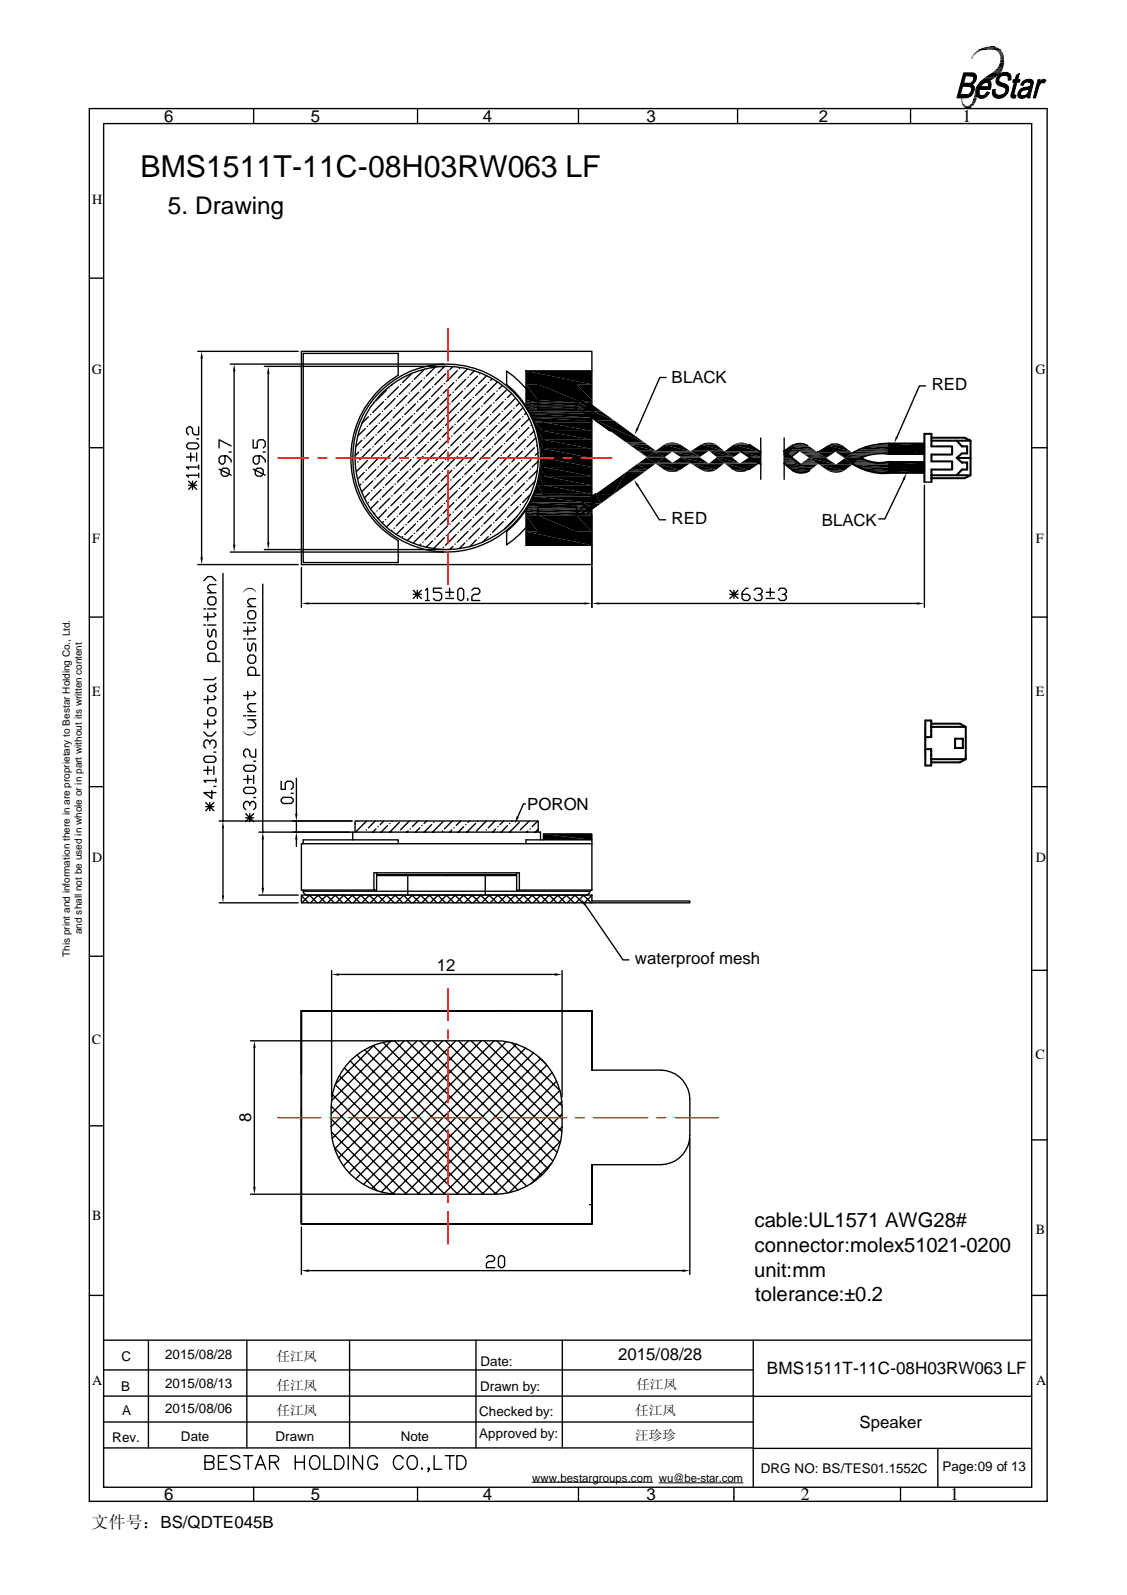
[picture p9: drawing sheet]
<svg xmlns="http://www.w3.org/2000/svg" width="210mm" height="297mm" viewBox="0 0 210 297" stroke-linecap="round" stroke-linejoin="round" font-family="sans-serif">
<defs><g id="words">
<text font-size="5.6" x="26.2" y="33">BMS1511T-11C-08H03RW063 LF</text>
<text font-size="4.5" x="31.2" y="39.8">5. Drawing</text>
<g font-size="3.8">
<text x="140.5" y="228.5">cable:UL1571 AWG28#</text>
<text x="140.5" y="233.1">connector:molex51021-0200</text>
<text x="140.5" y="237.9">unit:mm</text>
<text x="140.6" y="242.3">tolerance:±0.2</text>
</g>
<g font-size="3.3">
<text x="179.3" y="22.8">1</text>
<text x="149.1" y="279.4">2</text>
<text x="177" y="279.4">1</text>
</g>
<g font-size="3.2">
<text x="47.6" y="110.7" transform="rotate(-90 47.6 110.7)">）</text>
<text x="47.6" y="138.8" transform="rotate(-90 47.6 138.8)">（</text>
<text x="142.8" y="255.9">BMS1511T-11C-08H03RW063 LF</text>
<text x="17.1" y="284.5">文件号：BS/QDTE045B</text>
</g>
<g font-size="3.1">
<text x="30.6" y="22.7">6</text>
<text x="57.9" y="22.7">5</text>
<text x="89.9" y="22.7">4</text>
<text x="120.4" y="22.7">3</text>
<text x="152.5" y="22.8">2</text>
<text x="125.1" y="71.4">BLACK</text>
<text x="173.5" y="72.6">RED</text>
<text x="125.1" y="97.6">RED</text>
<text x="153" y="97.9">BLACK</text>
<text x="98.2" y="150.9">PORON</text>
<text x="118.2" y="179.4">waterproof mesh</text>
<text x="81.4" y="180.9">12</text>
<text x="46.8" y="209" transform="rotate(-90 46.8 209)">8</text>
<text x="115.1" y="253.3">2015/08/28</text>
<text x="160.1" y="265.9">Speaker</text>
<text x="30.6" y="279.4">6</text>
<text x="57.9" y="279.4">5</text>
<text x="89.9" y="279.4">4</text>
<text x="120.4" y="279.4">3</text>
</g>
<g font-size="2.6">
<text x="17.1" y="37.9">H</text>
<text x="17.1" y="69.7">G</text>
<text x="192.9" y="69.7">G</text>
<text x="17.1" y="101.1">F</text>
<text x="192.9" y="101.1">F</text>
<text x="17.1" y="129.7">E</text>
<text x="192.9" y="129.7">E</text>
<text x="17.1" y="160.5">D</text>
<text x="192.9" y="160.5">D</text>
<text x="17.1" y="194.5">C</text>
<text x="192.9" y="197.1">C</text>
<text x="17.1" y="227.2">B</text>
<text x="192.9" y="229.9">B</text>
<text x="17.1" y="257.9">A</text>
<text x="193" y="257.9">A</text>
</g>
<g font-size="2.5">
<text x="22.6" y="253.5">C</text>
<text x="30.7" y="253">2015/08/28</text>
<text x="51.5" y="253.4">任江凤</text>
<text x="89.5" y="254.3">Date:</text>
<text x="22.6" y="259">B</text>
<text x="22.7" y="263.6">A</text>
<text x="30.7" y="258.6">2015/08/13</text>
<text x="30.7" y="263.1">2015/08/06</text>
<text x="51.5" y="263.5">任江凤</text>
<text x="51.5" y="258.9">任江凤</text>
<text x="89.2" y="263.7">Checked by:</text>
<text x="89.4" y="259">Drawn by:</text>
<text x="118.3" y="263.4">任江凤</text>
<text x="118.5" y="258.7">任江凤</text>
<text x="20.9" y="268.5">Rev.</text>
<text x="33.7" y="268.4">Date</text>
<text x="51.3" y="268.4">Drawn</text>
<text x="74.6" y="268.3">Note</text>
<text x="89.2" y="267.8">Approved by:</text>
<text x="118.3" y="268.3">汪珍珍</text>
<text x="141.7" y="274.3">DRG NO: BS/TES01.1552C</text>
<text x="175.5" y="273.9">Page:09 of 13</text>
</g>
<text font-size="2.1" x="99.1" y="275.9">www.bestargroups.com wu@be-star.com</text>
<g font-size="1.9">
<text x="15.2" y="174" transform="rotate(-90 15.2 174)">and shall not be used in whole or in part without its written content</text>
<text x="13" y="178.2" transform="rotate(-90 13 178.2)">This print and information there in are proprietary to Bestar Holding Co., Ltd.</text>
</g>
</g></defs>
<g fill="none" stroke="#000" stroke-width=".25">
<path d="M16.6 20.2h178.4v259.4h-178.4zM19.3 23h172.9v254h-172.9zM47.2 20.2v.7M47.2 21.1v.1M47.2 21.3v.7M47.2 22.1v.1M47.2 22.3v.7M77.8 20.2v.7M77.8 21.1v.1M77.8 21.3v.7M77.8 22.1v.1M77.8 22.3v.7"/>
<path d="M107.7 20.2v.7M107.7 21.1v.1M107.7 21.3v.7M107.7 22.1v.1M107.7 22.3v.7M137.4 20.2v.7M137.4 21.1v.1M137.4 21.3v.7M137.4 22.1v.1M137.4 22.3v.7M169.6 20.2v.7M169.6 21.1v.1"/>
<path d="M169.6 21.3v.7M169.6 22.1v.1M169.6 22.3v.7M16.6 51.8h2.7M36.8 65.4h18.7M37 79.5v1.5h-.8l-.3-.4v-.8l-.4-.3h-.4l-.3 .3v.8l.3 .4M37.5 66.8v37M42.9 67.8h39.7M43.6 69.2v32.3M49.2 68.2h33.7M50 69.6v31.4M56.5 65.8h17.7v4.1a17.9 17.9 0 0 0 0 30.8v4.1h-17.7z"/>
<path d="M68 79.8l-1.4 1.4M68.4 79.4h.1M68.6 77.6l-1.2 1.2M69 77.2h.1M69.6 75h.1M70.2 79.2l-2 2M70.6 78.8h.1M70.8 77l-2 2M71.2 76.6h.1M71.4 74.8l-2 2M71.8 74.4h.1M72 72.6l-2 2"/>
<path d="M72.4 72.2h.1M72.4 78.6l-2 2M72.8 78.2h.1M73 76.4l-2 2M73.1 71.6l-.3 .2M73.4 76h.1M73.6 74.2l-2 2M74 73.8h.1M74.2 72l-2 2M74.4 79.8h.1M74.6 71.7h.1M74.6 78l-2 2"/>
<path d="M75 77.6h.1M75.2 75.8l-2 2M75.6 75.4h.1M75.8 73.6l-2 2M76.2 73.2h.1M76.2 79.6l-2 2M76.4 71.4l-2 2M76.6 79.2h.1M76.7 69.5l-1.7 1.7M76.8 71h.1M76.8 77.4l-2 2M77.2 77h.1"/>
<path d="M77.4 75.2l-2 2M77.8 74.8h.1M78 73.1l-2 1.9M78.4 72.6h.1M78.4 79l-2 2M78.6 70.9l-2 1.9M78.8 78.6h.1M79 70.4h.1M79 76.8l-2 2M79.1 68.7l-1.9 1.9M79.4 76.4h.1M79.6 74.6l-2 2"/>
<path d="M80 74.2h.1M80.2 72.4l-2 2M80.6 72h.1M80.6 78.4l-2 2M80.8 70.3l-2 1.9M81 78h.1M81 68.4l-1.6 1.6M81.2 69.8h.1M81.2 76.2l-2 2M81.6 75.8h.1M81.7 74l-1.9 2M82.2 73.6h.1"/>
<path d="M82.2 80l-2 2M82.4 71.8l-2 2M82.5 79.6h.1M82.8 68.3l-1.2 1.2M82.8 71.4h.1M82.8 77.8l-2 2M83 69.6l-2 2.1M83.1 77.4h.1M83.4 69.2h.1M83.4 75.6l-2 2M83.8 75.2h.1M83.9 73.4l-1.9 2"/>
<path d="M84.3 68.3l-.5 .6M84.4 73.1h.1M84.4 79.4l-2 2M84.5 71.2l-2 2M84.8 79h.1M85 70.9h.1M85 77.2l-2 2M85.2 69l-2.1 2M85.3 76.8h.1M85.6 68.7h.1M85.6 75l-2 2M85.9 74.6h.1"/>
<path d="M86.1 72.8l-1.9 2M86.6 72.4h.1M86.6 78.8l-2.1 2M86.7 70.6l-1.9 2M87 78.4h.1M87.1 68.7l-1.8 1.7M87.2 70.3h.1M87.2 76.6l-2 2M87.5 76.2h.1M87.8 74.4l-2 2M88.1 74h.1M88.3 69l-.8 .8"/>
<path d="M88.3 72.2l-1.9 2M88.6 80h.1M88.7 71.8h.1M88.7 78.2l-2 2M88.9 70l-1.9 2M89.2 77.8h.1M89.3 69.6h.1M89.3 76l-2 2M89.7 75.6h.1M90 73.8l-2.1 2M90.3 73.4h.1M90.3 79.8l-2 2"/>
<path d="M90.6 71.7l-2 1.9M90.6 70l-1.4 1.4M90.7 79.4h.1M90.9 71.2h.1M90.9 77.6l-2 2M91.4 77.2h.1M91.5 75.4l-2 2M91.7 70.5l-.3 .4M91.9 75h.1M92.1 73.2l-2 2M92.5 72.8h.1M92.5 79.2l-1.9 2"/>
<path d="M92.7 71.1l-2 2M92.9 78.8h.1M93.1 77l-2 2M93.5 76.6h.1M93.6 71.8l-.7 .6M93.7 74.8l-2 2M94.1 74.4h.1M94.3 72.6l-2 2M94.7 78.6l-2 2M95.1 78.2h.1M95.3 73.3l-.8 .7M95.3 76.4l-2 2"/>
<path d="M95.7 76h.1M95.9 74.2l-2 2M96.7 79.8h.1M96.8 75l-.7 .6M96.9 78l-2 2M97.3 77.6h.1M97.4 75.9l-1.9 1.9M98 72.3l-2.3-2.2-1.3-1v2.5l1.3 1.2 2.3 2.8M98 75.6a17.5 17.5 0 0 1 0 19.4M98 76.9l-.3 .3M98.5 79.6l-2 2M98.6 78l-1.5 1.4"/>
<path d="M98.9 79.2h.1M100.2 71.6h7.2v4.7h-7.2zM109.3 75.6l-1.3-1.1-.4 .5 1.3 1.1M110.2 69.1v-3.7h-54.1v39.7h54.1M110.2 78.4h-9v13.7h9M110.2 69.1h-12.2v6.5M110.2 69.1v44M111 78.3l2.6 1.9-5-3.6 1.2-1.6 1.3 3.4M124.1 70.3h-1.2l-4.2 9.4M172.4 71.9h-1.2l-4.1 9.4M16.6 83.4h2.7M34.8 82.9l.3-.4h1.5l.4 .4v.3l-.4 .4h-1.5l-.3-.4z"/>
<path d="M34.8 85.1h1.4M35.1 90.4h1.5M35.1 89.6l1.5 1.5M35.5 84.4v1.5M35.9 89.6v1.5M36.6 89.6l-1.5 1.5M36.6 84.4v1.5M36.6 81.7h.4M37 88.5h-2.2l.3 .4M37 87h-2.2l.3 .4M37 86.6v.8M37 88.1v.8"/>
<path d="M40.8 87.4l2.3 1.1M41.2 87.5l.4-.3h.7l.4 .3v.8l-.4 .4h-.7l-.4-.4zM41.9 84.9v1.1l-.3 .4h-.4l-.4-.4v-.7l.4-.4h1.1l.8 .8v.3M42.7 84.2h.4M43.1 83l-2.3-1.1v1.5M47.2 81.9v1.5h.7v-1.1l.4-.4h.7l.4 .4v.7l-.4 .4M47.2 87.4l2.2 1.1M47.5 87.5l.4-.3h.7l.4 .3v.8l-.4 .4h-.7l-.4-.4zM48.3 84.9v1.1l-.4 .4h-.4l-.3-.4v-.7l.3-.4h1.1l.8 .8v.3M49 84.2h.4M66.2 86.4h.1M66.6 86h.1"/>
<path d="M66.8 84.2l-.7 .7M67.2 83.8h.1M67.2 90.2l-.3 .3M67.4 82l-1.1 1.2M67.6 89.8h.1M67.8 81.6h.1M67.8 88l-1.2 1.2M68.2 87.6h.1M68.4 85.8l-2 2M68.6 93.6h.1M68.8 85.4h.1M68.8 91.8l-.9 .9"/>
<path d="M69 83.6l-2 2M69.2 91.4h.1M69.4 83.2h.1M69.4 89.6l-2 2M69.6 81.4l-2 2M69.8 89.2h.1M69.8 95.6l-.1 .1M70 81h.1M70 87.4l-2 2M70.2 95.2h.1M70.4 87h.1M70.4 93.4l-1.4 1.4"/>
<path d="M70.6 85.2l-2 2M70.8 92.9h.1M71 84.8h.1M71 91.2l-2 2M71.2 83l-2 2M71.4 90.8h.1M71.4 97.1l-.2 .3M71.6 82.6h.1M71.6 89l-2 2M71.8 80.8l-2 2M71.8 96.8h.1M72 88.6h.1"/>
<path d="M72 94.9l-1.6 1.7M72.2 80.4h.1M72.2 86.8l-2 2M72.4 94.6h.1M72.6 86.4h.1M72.6 92.8l-2 2M72.8 84.6l-2 2M73 92.4h.1M73 98.7l-.1 .2M73.2 84.2h.1M73.2 90.6l-2 2M73.4 82.4l-2 2"/>
<path d="M73.4 98.4h.1M73.6 90.2h.1M73.6 96.5l-1.6 1.7M73.8 82h.1M73.8 88.4l-2 2M74 80.2l-2 2M74 96.2h.1M74.2 88h.1M74.2 94.3l-2 2M74.4 86.2l-2 2M74.6 94h.1M74.8 85.8h.1"/>
<path d="M74.8 92.2l-2 2M75 84l-2 2M75 99.9h.1M75.2 91.8h.1M75.2 98.2l-1.4 1.4M75.4 83.6h.1M75.4 90l-2 2M75.6 81.8l-2 2M75.6 97.7h.1M75.8 89.6h.1M75.8 96l-2 1.9M76 81.4h.1"/>
<path d="M76 87.8l-2 2M76.2 95.6h.1M76.4 87.4h.1M76.4 93.8l-2 1.9M76.6 85.6l-2 2M76.8 93.4h.1M76.8 99.7l-1 1M77 85.2h.1M77 91.6l-2 2M77.2 83.4l-2 2M77.2 99.3h.1M77.4 91.2h.1"/>
<path d="M77.4 97.6l-2 2M77.6 83h.1M77.6 89.4l-2 2M77.8 81.2l-2 2M77.8 97.1h.1M78 89h.1M78 95.4l-2 2M78.2 80.8h.1M78.2 87.2l-2 2M78.4 94.9h.1M78.6 86.8h.1M78.6 93.2l-2 2"/>
<path d="M78.8 85l-2 2M79 92.8h.1M79 99.1l-2 2M79.2 84.6h.1M79.2 91l-2 1.9M79.4 82.8l-2 2M79.4 98.7h.1M79.6 90.6h.1M79.6 97l-2 2M79.8 82.4h.1M79.8 88.8l-2 2M80 80.6l-2 2"/>
<path d="M80 96.5h.1M80.2 88.4h.1M80.2 94.8l-2 2M80.4 80.2h.1M80.4 86.6l-2 2M80.6 94.3h.1M80.8 86.2h.1M80.8 92.6l-2 2M81 84.4l-2 2M81.2 92.2h.1M81.2 98.5l-2 2M81.4 84h.1"/>
<path d="M81.4 90.4l-2 2M81.6 82.2l-2 2M81.6 98.2h.1M81.7 90h.1M81.7 96.3l-1.9 2.1M82 81.8h.1M82 88.2l-2 2M82.2 96h.1M82.4 87.8h.1M82.4 94.2l-2 2M82.5 86l-1.9 2M82.8 93.8h.1"/>
<path d="M83 85.6h.1M83 92l-2 2M83.1 83.8l-1.9 2M83.1 99.7h.1M83.4 91.6h.1M83.4 97.9l-2 2M83.6 83.4h.1M83.6 89.8l-2 2M83.8 81.6l-2.1 2M83.8 97.6h.1M83.9 89.4h.1M83.9 95.7l-1.9 2"/>
<path d="M84.2 81.2h.1M84.2 87.6l-2 2M84.4 95.4h.1M84.5 87.2h.1M84.5 93.6l-2 2M84.8 85.4l-2 2M85 93.2h.1M85 99.6l-2 1.9M85.2 85h.1M85.2 91.4l-2.1 2M85.3 83.2l-1.9 2M85.3 99.1h.1"/>
<path d="M85.6 91h.1M85.6 97.4l-2 1.9M85.8 82.8h.1M85.8 89.2l-2 2M85.9 81l-2 2M85.9 97h.1M86.1 88.8h.1M86.1 95.2l-1.9 1.9M86.4 80.6h.1M86.4 87l-2 2M86.6 94.8h.1M86.7 86.6h.1"/>
<path d="M86.7 92.9l-1.9 2M87 84.8l-2 2M87.2 92.6h.1M87.2 99l-2 2M87.3 84.4h.1M87.3 90.8l-2 2M87.5 82.6l-1.9 2M87.5 98.5h.1M87.8 90.4h.1M87.8 96.8l-2 1.9M87.9 82.2h.1M87.9 88.6l-2 2"/>
<path d="M88.1 80.4l-2 2M88.1 96.3h.1M88.3 88.2h.1M88.3 94.6l-1.9 1.9M88.6 86.4l-2 2M88.7 94.2h.1M88.9 86h.1M88.9 92.4l-1.9 1.9M89.2 84.2l-2 2M89.3 92h.1M89.3 98.4l-2 2M89.5 83.8h.1"/>
<path d="M89.5 90.2l-2 2M89.7 82l-1.9 2M89.7 97.9h.1M90 89.8h.1M90 96.2l-2.1 2M90.1 81.6h.1M90.1 88l-2 2M90.3 95.7h.1M90.6 87.6h.1M90.6 94l-2 2M90.7 85.8l-2 2M90.9 93.6h.1"/>
<path d="M90.9 99.9l-1 1.1M91.1 85.4h.1M91.1 91.8l-1.9 2M91.4 83.6l-2.1 2M91.4 99.6h.1M91.5 91.4h.1M91.5 97.7l-2 2M91.7 83.2h.1M91.7 89.6l-2 2M91.9 81.4l-1.9 2M91.9 97.4h.1M92.1 89.2h.1"/>
<path d="M92.1 95.6l-2 2M92.3 81h.1M92.3 87.4l-2 2M92.5 95.2h.1M92.7 87h.1M92.7 93.4l-2 2M92.9 85.2l-2 2M93.1 92.9h.1M93.3 84.8h.1M93.3 91.2l-1.9 2M93.5 83l-2 2M93.7 90.8h.1"/>
<path d="M93.7 97.1l-2 2M93.9 82.6h.1M93.9 89l-2 2M94.1 96.8h.1M94.1 80.8l-2 2M94.3 88.6h.1M94.3 94.9l-2 2.1M94.5 80.4h.1M94.5 86.8l-2 2M94.7 94.6h.1M94.9 86.4h.1M94.9 92.8l-2 2"/>
<path d="M95.1 84.6l-2 2M95.3 92.4h.1M95.5 84.2h.1M95.5 90.6l-2 2M95.7 82.4l-2 2M95.9 90.2h.1M95.9 96.5l-1.9 2M96.1 82h.1M96.1 88.4l-2 2M96.3 96.2h.1M96.3 80.2l-2 2M96.5 88h.1"/>
<path d="M96.5 94.3l-2 2M96.7 86.2l-2 2M96.9 94h.1M97.1 85.8h.1M97.1 92.2l-2 2M97.3 84l-2 2M97.5 91.8h.1M97.7 83.6h.1M97.7 90l-2 2M97.9 81.8l-2 2M98 95l-2.3 2.8-1.3 1.2v2.5l2.5-2.1 1.1-1.2M98 95v6.5h12.2"/>
<path d="M98 94.8h9.4M98.1 89.6h.1M98.3 81.4h.1M98.3 87.8l-2 2M98.7 87.4h.1M98.8 92l-1.5 1.6M98.9 85.6l-2 2M99.3 85.2h.1M99.5 80.2l-.8 .8M99.5 83.4l-2 2M99.7 89.6l-1.8 1.8M99.8 81.5l-1.7 1.7"/>
<path d="M99.9 83h.1M100.1 87.6l-1.6 1.6M100.2 94.3h7.2v4.7h-7.2zM100.2 84.3l-.5 .5M100.2 85.9l-1.1 1.1M108.9 94.2l-1.5 1.2 .5 .6 1.4-1.1M110.9 92l-2.4 1.6 1.1 1.8 1-1.1 .3-2.3-1.3 3.4M118.8 90.5l4 6.3h1.2M123.7 87.6h3M136.4 87.6h3M141.4 86.2l-2 1.3M141.7 81.6v7.7"/>
<path d="M146 81.6v7.7M146 84.2h2.7M146 85.9h2.5M146.1 86.3a2.35 2.35 0 0 0 2.3 0M147.6 83a2.75 2.75 0 0 1 2.8 0M147.7 87.8h3M148.8 84l-1.4 1.1M149 84.2h3.4M149.6 85.9h2.2M149.8 84.8h3.5M154.2 87.8h3M157.9 84.8h4.5"/>
<path d="M158.7 84.2h6.9M159.4 85.9h2.8M161.6 87.8h4M165.6 82.5v2.1zM165.6 82.5a13.9 13.9 0 0 0-6.9 1.9M165.6 86h6.6M165.6 87.6h6.6M165.6 86.5h6.6M165.6 84.1h6.6M165.6 83h6.6M168.3 89.3l-3.5 7.3h-1.1M172.2 84.6h-6.6v-2.1h6.6v2.1h-6.6a9.4 9.4 0 0 0-5.2 .7"/>
<path d="M172.2 86v2.1h-6.6M172.2 86h-6.6v2.1h6.6M172.2 89.8h1.3M172.2 90.4v22.7M192.2 83.4h2.8M16.6 114.9h2.7M36.8 105.1h18.7M38 108.1l.7-.7h.8l.7 .7M38 116.4h.3M38 113.4h.3M38.7 119.8l.4-.4h.7l.4 .4v.8l-.4 .3h-.7l-.4-.3zM38.7 111.5l.4-.3h.7l.4 .3v.8l-.4 .3h-.7l-.4-.3z"/>
<path d="M38.7 117.2v1.1l.4 .3 .4-.3v-.8l.3-.3 .4 .3v1.1M38.7 114.2v1.4M38.7 116.4h1.5M38.7 113.4h1.5M38.7 110.4h1.5M39.8 114.2l.4 .3-.4 .4h-1.8M40.2 108.9h-1.1l-.4 .3v.4l.8 .8M41.5 106.8v46.1M42.9 102.8h39.7M45.4 119h.4M45.4 116h.4M46.1 114.1l.4-.4h.7l.4 .4v.8l-.4 .4h-.7l-.4-.4z"/>
<path d="M46.1 119.7v1.2l.4 .4 .4-.4v-.8l.3-.4 .4 .4v1.2M46.1 116.7v1.6M46.1 119h1.5M46.1 116h1.5M46.1 113h1.5M47.2 116.7l.4 .4-.4 .4h-1.8M47.6 111.5h-1.1l-.4 .4v.4l.8 .7M48.9 108.8v46.2M49.2 102.3h33.7M56.1 105.7v7.4M57.5 112.4h51.4M77 110.7h1.5"/>
<path d="M77 109.9l1.5 1.5M77.7 109.9v1.5M78.4 101.3l-.3 .3M78.5 109.9l-1.5 1.5M78.8 101h.1M79.2 109.9l.4-.4v2.3M79.2 111.8h.8M80.6 100.7l-1.2 1.2M81 100.4h.1M82.3 109.5h-1.6v.8h1.2l.4 .4v.7l-.4 .4h-.8l-.4-.4M82.5 101.9h.1M82.8 100.1l-2 2"/>
<path d="M83 111.4h1.5M83 110.3h1.5M83.7 109.5v1.6M84.4 101.8l-.7 .5M84.8 101.3h.1M85.3 109.9l.3-.4h.4l.4 .4v1.5l-.4 .4h-.4l-.3-.4zM86.6 101.1l-1.1 1.1M87 100.7h.1M87.1 111.4v.4M87.9 109.9l.4-.4h.7l.4 .4v.4l-.4 .4h-.7l-.4 .4v.7h1.5M88.7 100.5l-1.2 1.3M89.2 100.1h.1"/>
<path d="M111.6 112.4h59.2M135.9 110.7h1.6M135.9 109.9l1.6 1.5M136.7 109.9v1.5M137.5 109.9l-1.6 1.5M139.3 109.5h-.4l-.7 .8v1.1l.4 .4h.7l.4-.4v-.3l-.4-.4h-1.1M140.5 109.9l.3-.4h.8l.3 .4v.4l-.3 .4h-.4M141.6 110.7l.3 .4v.3l-.3 .4h-.8l-.3-.4M142.7 111.4h1.5M142.7 110.3h1.5M143.5 109.5v1.6M145 109.9l.3-.4h.8l.4 .4v.4l-.4 .4h-.4"/>
<path d="M146.1 110.7l.4 .4v.3l-.4 .4h-.8l-.3-.4M192.2 114.9h2.8M38 136.3l.7 .8h.8l.7-.8M38.7 132.2l.4-.4h.7l.4 .4v.8l-.4 .3h-.7l-.4-.3zM38.7 128l.4-.3h.7l.4 .3v.4l-.4 .4h-.7l-.4-.4zM38.7 129.6v1.4M38.7 134.1v1.5M38.7 123.2h2.3M39.1 138.6v-.4l-.4-.4h-.4l-.3 .4v.8l.3 .3M39.1 138.2l.4-.4h.3l.4 .4v.8l-.4 .3M39.1 123.2l-.4-.4v-.8l.4-.3h.7l.4 .3v1.2M39.8 134.1l.4 .3-.4 .4h-1.8"/>
<path d="M39.8 129.6l.4 .3-.4 .4h-1.8M40.2 126.2l-.4 .4h-1.8M40.2 127.3l-.4 .4M45.4 133.3h.4M46.1 128.8v1.5M46.1 134.1h1.5M46.1 133.3h1.5M46.1 132.5h1.5M46.1 125.8h2.3M46.5 122h.7l.4 .4v.7l-.4 .4h-.7l-.4-.4v-.7zM46.5 125.8l-.4-.4v-.7l.4-.4h.7l.4 .4v1.1M46.9 134.1l.7 .7v.4l-.4 .3h-1.1"/>
<path d="M47.2 128.8l.4 .3-.4 .4h-1.8M47.6 139.5v1.5h-.7l-.4-.4v-.7l-.4-.4h-.3l-.4 .4v.7l.4 .4M47.6 131h-1.1l-.4 .4v.4l.8 .7M172.3 135.4v5.5M16.6 146.5h2.7M38 143.5h1.5M38.3 140.8h1.5l.4 .4v.4l-.4 .4h-1.5l-.3-.4v-.4zM38.3 150.2h1.5M38.3 149.5l1.5 1.5M38.7 142.7v1.5M39.1 149.5v1.5M39.5 147.2v1.5l-1.5-1.1h2.2"/>
<path d="M39.8 149.5l-1.5 1.5M39.8 146.5h.4M39.8 142.7v1.5M39.8 140.1h.4M40.2 145.4h-2.2l.3 .3M40.2 145v.7M40.8 152.9h24.8M41.5 154.2v12.6M45.4 147l.4-.4h1.4l.4 .4v.4l-.4 .4h-1.4l-.4-.4zM45.4 142.9l.4-.4h1.4l.4 .4v.3l-.4 .4h-1.4l-.4-.4zM45.4 145.1h1.5M45.8 152.3h1.4"/>
<path d="M45.8 151.5l1.4 1.5M46.1 144.4v1.5M46.5 150v-.4l-.4-.3h-.3l-.4 .3v.8l.4 .4M46.5 149.6l.4-.3h.3l.4 .3v.8l-.4 .4M46.5 151.5v1.5M47.2 144.4v1.5M47.2 151.5l-1.4 1.5M47.2 148.5h.4M47.2 141.8h.4M48.2 155h17.4M48.9 156.3v9M52.4 148.9l.3-.4h1.5l.4 .4v.4l-.4 .3h-1.5l-.3-.3z"/>
<path d="M52.4 145.5v1.5h.7v-1.1l.4-.4h.7l.4 .4v.7l-.4 .4M54.2 147.7h.4M55.2 144.9v6.6M55.2 152.9v2.1M55.2 156.3v1.3M56.5 157.1v-.7h17.7v.7M65.7 156.4v-1.4h35v1.4M66.1 155v-2.1h34.1v2.1M66.2 153.4h-.1M66.6 153h.1M68.2 154.5h.1M68.3 152.9l-1.9 1.9"/>
<path d="M69.9 152.9l-1.3 1.3M70 154.4l-.6 .6M70.4 154h.1M71.5 152.9l-.7 .7M72.2 153.7l-1.2 1.3M72.6 153.4h.1M73.1 152.9l-.1 .1M74.4 153.1l-1.8 1.9M76 154.8l-.2 .2M76.2 152.9l-1.6 1.6M76.4 154.4h.1M77.9 152.9l-1.1 1.1"/>
<path d="M78.2 154.2l-.8 .8M78.6 153.7h.1M79.5 152.9l-.5 .5M80.4 153.6l-1.4 1.4M80.8 153.1h.1M82.4 154.8h.1M82.5 153l-1.9 2M84.2 154.5l-.4 .5M84.2 152.9l-1.4 1.5M84.5 154.2h.1M85.8 152.9l-.8 .8M86.4 154l-1.1 1"/>
<path d="M86.7 153.6h.1M87.4 152.9l-.2 .2M88.6 153.4l-1.6 1.6M88.9 153h.1M90.6 154.5h.1M90.6 152.9l-1.9 1.9M92.2 152.9l-1.3 1.3M92.3 154.4l-.6 .6M92.7 154h.1M93.8 152.9l-.7 .7M94.5 153.7l-1.2 1.3M94.9 153.4h.1"/>
<path d="M95.4 152.9l-.1 .1M96.7 153.1l-1.8 1.9M97.9 149.7h-.4l-1.1 2.4M98.3 154.8l-.2 .2M98.6 152.9l-1.7 1.6M98.7 154.4h.1M100.2 152.9l-1.1 1.1M100.2 154.4l-.5 .6M101.2 156.4v-1.1h9v1.1M110.2 156.4h-12.2v.7M110.2 156.4v9.4h-14v-3.3M110.2 157.1h-54.1v8.7h13.5"/>
<path d="M192.2 146.5h2.8M16.6 178.1h2.7M40.8 168.1h14.7M48.2 166.7h7.3M56.1 166.8l1.4 1.3M56.1 166.7h54.1v1.1h18.3v.3h-72.4zM56.5 166l.1 .3 .6 .4h52l.6-.4 .1-.3M56.5 165.8v.2M56.5 166h53.4M57.6 166.7l1.5 1.4M57.7 166.7l-1.5 1.4M59.2 166.7l1.5 1.4"/>
<path d="M59.3 166.7l-1.5 1.4M60.8 166.7l1.5 1.4M60.9 166.7l-1.5 1.4M62.4 166.7l1.4 1.4M62.5 166.7l-1.5 1.4M64 166.7l1.4 1.4M64.1 166.7l-1.5 1.4M65.6 166.7l1.5 1.4M65.7 166.7l-1.5 1.4M67.2 166.7l1.4 1.4M67.3 166.7l-1.5 1.4M68.7 166.7l1.5 1.4"/>
<path d="M68.8 166.7l-1.4 1.4M70.1 162.5v3.3h-.5v-3.3h27.1v3.3M70.1 162.9h26.1M70.1 163.1h20.3M70.4 166.7l1.4 1.4M70.4 166.7l-1.4 1.4M72 166.7l1.4 1.4M72.1 166.7l-1.5 1.4M73.5 166.7l1.5 1.4M73.6 166.7l-1.4 1.4M75.1 166.7l1.5 1.4M75.2 166.7l-1.5 1.4"/>
<path d="M75.9 163.1v3.6M76.8 166.7l1.4 1.4M76.8 166.7l-1.4 1.4M78.3 166.7l1.5 1.4M78.4 166.7l-1.4 1.4M79.9 166.7l1.5 1.4M80 166.7l-1.5 1.4M81.5 166.7l1.5 1.4M81.6 166.7l-1.5 1.4M83.1 166.7l1.5 1.4M83.2 162.9v.2zM83.2 166.7l-1.5 1.4"/>
<path d="M84.7 166.7l1.5 1.4M84.8 166.7l-1.5 1.4M86.3 166.7l1.5 1.4M86.4 166.7l-1.5 1.4M87.9 166.7l1.5 1.4M88 166.7l-1.5 1.4M89.5 166.7l1.5 1.4M89.6 166.7l-1.5 1.4M91.1 166.7l1.5 1.4M91.2 166.7l-1.5 1.4M92.7 166.7l1.4 1.4M92.8 166.7l-1.5 1.4"/>
<path d="M94.3 166.7l1.5 1.4M94.4 166.7l-1.5 1.4M95.9 166.7l1.5 1.4M96 166.7l-1.5 1.4M96.2 163.1h-5.8v3.6M97.5 166.7l1.4 1.4M97.5 166.7l-1.4 1.4M99.1 166.7l1.4 1.4M99.1 166.7l-1.4 1.4M100.7 166.7l1.5 1.4M100.8 166.7l-1.5 1.4M100.9 168.1l1.4-1.4 1.4 1.4"/>
<path d="M103.8 166.7l1.5 1.4M103.9 166.7l-1.5 1.4M105.5 166.7l1.4 1.4M105.5 166.7l-1.4 1.4M107.1 166.7l1.4 1.4M107.1 166.7l-1.4 1.4M108.6 166.7l1.5 1.4M108.7 166.7l-1.5 1.4M109 168.5l7 10.3h1.1M109.9 165.8v.2M110.2 166.7l-1.4 1.4M110.2 166.7h.1"/>
<path d="M46.7 193.8h26.9M47.4 195.1v26M61.8 180.7v23.6M63.1 181.5h40.2M64.1 198.9l23.5 23.5M65.2 197.6l24.8 24.8M65.3 197.5a12.6 12.6 0 0 1 8.9-3.7h18a12.4 12.4 0 0 1 12.5 12.5 17.8 17.8 0 0 1-1.2 9 12.7 12.7 0 0 1-11.3 7.1h-18a12.5 12.5 0 0 1-12.5-12.5 17.5 17.5 0 0 1 1.2-9l.7-1.2zM66.5 196.5l25.9 25.9M67.9 195.5l26.7 26.7M69.5 194.7l27 26.9M69.6 188.2h-13.5v11.9M69.7 194.6l-7.2 7.2"/>
<path d="M71.3 194.1l26.8 26.8M72.8 193.9l-11 11.1M73.4 193.8l26.2 26.2M75.3 193.8l-13.6 13.6M75.8 193.8l25.1 25.1M77.7 193.8l-16 16M78.2 193.8l23.8 23.8M80.1 193.8l-18.3 18.2M80.6 193.8l22.4 22.4M82.5 193.8l-20.1 20.1M83 193.8l20.8 20.8M84.9 193.8l-21.8 21.8"/>
<path d="M85.4 193.8l19 19M87.2 193.8l-23.2 23.3M87.8 193.8l16.8 16.9M89.7 193.8l-24.7 24.6M90.2 193.8l14.5 14.6M92 193.8l-25.7 25.8M92.5 193.8l12.2 12.1M94.3 194l-26.6 26.6M95.3 194.2l9 8.9M96.2 194.5l-26.9 26.9M96.7 188.2h13.5v11.1M97.9 195.2l-26.9 26.8"/>
<path d="M99.4 196.1l-26.3 26.3M100.4 196.9l1.2 1.2M100.7 197.1l-25.3 25.3M101.9 198.4l-24.1 24M102.8 199.8l-22.6 22.6M104.7 180.7v23.6M110.2 199.3v-11.1h-54.1v39.8h54.1v-11.1M110.2 199.3h12.9a5.4 5.4 0 0 1 5.4 5.4v6.8a5.4 5.4 0 0 1-5.4 5.4h-12.9M192.2 180.7h2.8M16.6 209.7h2.7M56.1 216.1v11.9h54.1v-11.1M61.7 208.4l14 14"/>
<path d="M61.7 206l16.4 16.4M61.7 210.8l11.5 11.6M61.9 203.9l18.6 18.5M62.3 213.8l8 8M62.4 202l20.4 20.4M63.2 200.3l22.1 22.1M102.7 216.6l-3.8 3.9M103.7 201.3l-21.1 21.1M104.3 203.1l-19.3 19.3M104.4 212.5l-9.6 9.6M104.6 205.1l-17.2 17.3M104.7 207.5l-14.9 14.9"/>
<path d="M104.7 209.9l-12.5 12.5M110.2 216.9v11.1h-13.5M128.5 212.1v25.2M192.2 212.3h2.8M46.7 222.4h26.9M56.1 228.5v8.8M57.5 236.6h69.6M90.6 234.2l.4-.4h.7l.4 .4v.4l-.4 .3h-.7l-.4 .4v.8h1.5M93.2 233.8h.4l.4 .4v1.5l-.4 .4h-.4l-.4-.4v-1.5zM109.8 224.4h.4M16.6 241.2h2.7M19.3 260h121.1"/>
<path d="M19.3 249.6h172.9M19.3 255.1h121M27.6 249.6v20M46 249.6v20M65.1 249.6v20M88.6 249.6v20M104.7 249.6v20M140.3 249.6v27.4M192.2 241.2h2.8M19.3 264.8h121M19.3 269.6h121M38.2 272.3l1.4-.1a.65 .65 0 0 0 0-1l-1.4-.1v2.5l1.4-.1a.67 .67 0 0 0 .2-.7 .67 .67 0 0 0-.6-.5"/>
<path d="M40.7 272.3h1M42.2 271.1h-1.5v2.5h1.5M44.7 271.5a.96 .96 0 0 0-1.7 .2l.2 .4 1 .3a.62 .62 0 0 1 .5 .7 .62 .62 0 0 1-.6 .5l-.9-.1-.2-.3M45.4 271.1h1.7M46.2 271.1v2.5M47.2 277v.6M47.2 277.7v.1M47.2 277.9v.7M47.2 278.8h.1M47.2 279v.6M47.5 273.6l1-2.5 1 2.5M47.9 272.8h1.2"/>
<path d="M50.2 272.3l1.4-.1a.58 .58 0 0 0 0-1l-1.4-.1v2.5M51.1 272.3l.8 1.3M55 272.3h1.7M55 271.1v2.5M56.7 271.1v2.5M58.1 271.2a.95 .95 0 0 1 1.5 .9 1.1 1.1 0 0 1-.3 1.2 1.1 1.1 0 0 1-1.2 .2 1.57 1.57 0 0 1 0-2.3zM60.3 271.1v2.5h1.5M62.4 271.1h.8a1.36 1.36 0 0 1 .9 1.3 1.36 1.36 0 0 1-.9 1.2h-.8zM64.9 271.1v2.5M67.5 271.1v2.5l-1.7-2.5v2.5M70.3 271.7a.92 .92 0 0 0-1.1-.6 .92 .92 0 0 0-.7 1 1.1 1.1 0 0 0 .2 1.2 1.1 1.1 0 0 0 1.2 .2l.4-.5v-.3h-.6M75.1 271.7a.94 .94 0 0 0-1.1-.6 .94 .94 0 0 0-.7 1 1.19 1.19 0 0 0 1.2 1.5l.6-.6"/>
<path d="M76.3 271.2a.95 .95 0 0 1 1.4 .9 1.1 1.1 0 0 1-.2 1.2 1.1 1.1 0 0 1-1.2 .2 1.57 1.57 0 0 1 0-2.3zM77.8 277v.6M77.8 277.7v.1M77.8 277.9v.7M77.8 278.8h.1M77.8 279v.6M78.6 273.4v.2l.1-.1M79.9 273.5l-.1 .1-.1-.1 .1-.1a.44 .44 0 0 1-.1 .7M80.9 271.1v2.5h1.4M82.9 271.1h1.7M83.8 271.1v2.5M85.1 271.1h.8a1.36 1.36 0 0 1 .9 1.3 1.36 1.36 0 0 1-.9 1.2h-.8z"/>
<path d="M107.7 277v.6M107.7 277.7v.1M107.7 277.9v.7M107.7 278.8h.1M107.7 279v.6M136.7 277v.6M136.7 277.7v.1M136.7 277.9v.7M136.7 278.8h.1M136.7 279v.6M140.3 260h51.9M140.3 269.7h51.9"/>
<path d="M167.7 277v.6M167.7 277.7v.1M167.7 277.9v.7M167.7 278.8h.1M167.7 279v.6M174.7 269.7v7.3"/>
<circle cx="83.2" cy="85.3" r="17.1"/>
<circle cx="83.2" cy="85.3" r="17.5"/>
</g>
<g fill="#000">
<path d="M179.1 18.6l.1 .2zM179.1 18.3l.1 .2zM179.1 18.5l.1 .1zM179.1 18.8l.2 .2h-.2zM179.1 18.8l.2 .2zM179.1 19l.3 .2h-.2zM179.1 19h.2l.1 .2zM179.2 19.2l.2 .1zM179.2 19.3h.2zM179.2 19.3l.5 .2h-.4zM179.2 19.3l.5 .2zM179.3 19.5h.4z"/>
<path d="M179.3 19.5l.5 .2h-.4zM179.3 19.5l.5 .2zM179.4 19.7h.6zM179.4 19.7l.6 .1zM179.4 19.8h1.6zM179.4 19.8h1.7zM179.5 19.8l1.3 .2h-1.1zM179.5 19.8h1.5l-.2 .2zM180 19.8h1.1zM180.4 19.7h.7zM180.4 19.7h.8zM180.7 19.5h.7z"/>
<path d="M180.4 19.7l.3-.2 .5 .2zM180.7 19.5h.7l-.2 .2zM180.7 19.5l.2-.2 .5 .2zM180.9 19.3h.6l-.1 .2zM180.9 19.3h.6zM181 19.2h.5zM181 10.7v.1zM181.1 10.5l-.1 .2zM181.1 10.5h.1l-.1 .2zM181.1 19l.4 .2h-.5zM181.1 19h.6l-.2 .2zM181.2 10.4h.1z"/>
<path d="M181.1 10.5h.1zM181.2 18.8l.5 .2h-.6zM181.2 18.8h.5v.2zM181.3 10.2v.2h-.1zM181.3 10.2h.1l-.1 .2zM181.3 18.6h.5zM181.3 18.6l.4 .2h-.5zM181.3 18.6h.5l-.1 .2zM181.3 18.5l.5 .1zM181.3 18.5h.6zM181.4 18.2l.5 .1zM181.4 18.3l.5 .2h-.6z"/>
<path d="M181.4 18.3h.5v.2zM181.4 10.1v.1h-.1zM181.4 10.1h.2l-.2 .1zM181.4 18.1l.5 .1zM181.4 18.2h.5zM181.4 10h.3zM181.4 10.1h.2zM181.5 17.7l.4 .4h-.5zM181.5 17.7h.5l-.1 .4zM181.5 17.6l.5 .1h-.5zM181.5 17.6h.5v.1zM181.6 17.3l.5 .1h-.5z"/>
<path d="M181.6 17.3h.5v.1zM181.6 17.4l.4 .2h-.5zM181.6 17.4h.5l-.1 .2zM181.6 16.9l.6 .1zM181.6 17l.5 .3h-.5zM181.6 17h.6l-.1 .3zM181.7 9.8v.2h-.3zM181.7 9.8h.3l-.3 .2zM181.7 9.8h.3zM181.7 9.7h.4zM181.7 16.4l.7 .1zM181.7 16.4h.7z"/>
<path d="M181.7 16.5l.5 .4h-.6zM181.7 16.5h.7l-.2 .4zM181.8 9.6h.4zM181.9 9.6h.5zM181.9 9.5h.6zM181.9 15.9l.5 .5h-.7zM181.9 15.9h.9l-.4 .5zM182 9.5h.6zM182 15.8l.8 .1h-.9zM182 15.8h1l-.2 .1zM182 9.5l.2-.2 .4 .2zM182.2 9.3h.8l-.4 .2z"/>
<path d="M182.2 9.3h.8h-.8zM182.2 9.3h.9zM182.2 15.6l.8 .2h-1zM182.2 15.6h1.1l-.3 .2zM182.3 9.3h.9zM182.4 9.2h1zM182.4 9.2h1.2zM182.5 9.2h1.3zM182.5 9.2h1.5zM182.6 15.2l.7 .4h-1.1zM182.6 15.2h1.5l-.8 .4zM182.6 15.2h1.5z"/>
<path d="M182.6 15.1h1.6zM182.6 15.1l.7-.6 .9 .6zM183.3 14.5h2l-1.1 .6zM183.3 14.5h2zM183.4 14.5h1.9zM183.6 8.7h1.8zM184 8.7h1.4zM183.4 14.5l1-.7 .9 .7zM184.4 13.8h1.7l-.8 .7zM184.4 9.2h1.9zM184.4 13.8h1.7zM184.4 13.8h1.8z"/>
<path d="M184 8.7h1.3zM184.4 8.7h.9zM184.4 8.7h.6zM184.5 8.7h.5zM184.5 8.7h.4zM184.9 9.2h1.4zM184.4 13.8l.6-.4 1.2 .4zM185 13.4h1.4l-.2 .4zM185 9.2l1.3 .1zM185 13.4l.1-.1 1.3 .1zM185.1 13.3h1.4l-.1 .1zM185.2 9.3h1.1z"/>
<path d="M185.2 9.3h1.2zM185.4 9.3l1.1 .2h-.9zM185.4 9.3h1l.1 .2zM185.1 13.3l.3-.2 1.1 .2zM185.4 13.1h1.2l-.1 .2zM185.6 9.5h.9zM185.6 12.8l1 .3h-1.2zM185.6 12.8h1.2l-.2 .3zM185.7 9.5l.9 .1zM185.8 9.6h.8zM185.6 12.8l.2-.1 1 .1zM185.8 12.7h1v.1z"/>
<path d="M185.8 9.6l.9 .1zM185.9 9.7l.8 .1zM186 9.8l.8 .2h-.7zM186 9.8h.7l.1 .2zM186 12.3l.8 .4h-1zM186 12.3h.9l-.1 .4zM186.1 10h.7zM186.1 10l.7 .1zM186.1 10.1l.8 .1h-.7zM186.1 10.1h.7l.1 .1zM186.2 10.2l.7 .2h-.6zM186.2 10.2h.7v.2z"/>
<path d="M186.3 10.4h.6zM186.3 10.4l.6 .1zM186.3 11.6h.7zM186.3 11.6l.6 .7h-.9zM186.3 11.6h.7l-.1 .7zM186.3 10.5l.7 .2h-.6zM186.3 10.5h.6l.1 .2zM186.4 10.7h.6zM186.4 10.7l.6 .1h-.6zM186.4 10.7h.6v.1zM186.4 10.8l.6 .1zM186.4 10.9h.6z"/>
<path d="M186.4 10.9l.6 .1zM186.4 11l.6 .1h-.6zM186.4 11h.6v.1zM186.4 11.1l.6 .5h-.7zM186.4 11.1h.6v.5zM179.7 20h1.1zM179.7 20l.8 .1zM180 20.1h.5zM37.5 65.4l.3 1.4h-.5zM43.6 67.8l.3 1.4h-.5zM50 68.2l.2 1.4h-.5zM98 69.1l12.2 2.5h-12.2z"/>
<path d="M98 69.1h12.2v2.5zM98 71.6l2.2 2.9h-2.2zM98 71.6h2.2v2.9zM98 74.5l2.2 .5h-2.2zM98 74.5h2.2v.5zM98 75l2.2 .6h-2.2zM98 75h2.2v.6zM98 75.6l2.2 .5h-1.9zM98 75.6h2.2v.5zM98.3 76.1l1.9 .2h-1.9zM98.3 76.1h1.9v.2zM98.3 76.3h1.9z"/>
<path d="M98.6 76.6l10.7 .5h-10.5zM98.6 76.6h10l.7 .5zM98.8 77.1l11.4 .7h-11zM98.8 77.1h10.5l.9 .7zM99.2 77.8l11 .6h-10.7zM99.2 77.8h11v.6zM99.5 78.4l1.7 .2h-1.6zM99.5 78.4h1.7v.2zM99.6 78.6l1.6 1.6h-1.1zM99.6 78.6h1.6v1.6zM100.2 71.6l7.2 2.9h-7.2zM100.2 71.6h7.2v2.9z"/>
<path d="M100.2 74.5l7.2 .5h-7.2zM100.2 74.5h7.2v.5zM100.2 75l7.2 .6h-7.2zM100.2 75h7.2v.6zM100.2 75.6l7.2 .5h-7.2zM100.2 75.6h7.2v.5zM101.2 78.6l9 1.6h-9zM101.2 78.6h9v1.6zM107.4 71.6l2.8 2.9h-2.8zM107.4 71.6h2.8v2.9zM107.4 74.5l.3 .5h-.3zM107.4 74.5h.6l-.3 .5z"/>
<path d="M107.4 75h.2zM107.4 75h.3zM107.4 75l.8 .6h-.8zM107.4 75h.2l.6 .6zM107.4 75.6h.9zM107.4 75.6l1.5 .5h-1.5zM107.4 75.6h.9l.6 .5zM107.4 76.1l1.4 .2h-1.4zM107.4 76.1h1.5l-.1 .2zM107.4 76.3h1.4zM107.6 75l1.7 .6h-1.1zM107.6 75h1.1l.6 .6z"/>
<path d="M107.7 75h1zM108 74.5l.7 .5h-1zM108 74.5l2.2 .5h-1.5zM108 74.5h2.2v.5zM108.2 75.6h1.1zM108.3 75.6h1l-.4 .5zM108.6 76.6h1.8l.7 1.8zM108.7 75h1zM108.7 75h1.1zM108.7 75h1l-.4 .6zM109.7 74.9l2.3 1.7h-1.6zM109.8 75h.4z"/>
<path d="M109.8 75l.4 .6h-.2zM109.8 75h.4v.6zM109.8 75l.6 1.6h-1.8zM110 75.6h.2zM110 75.6l.2 .5zM110 75.6h.2v.5zM110.2 76.1v.2zM110.4 76.6l4 1.7h-3.4zM110.4 76.6h1.6l2.4 1.7zM111 78.3l9 4.1h-3.4zM111 78.3h3.4l5.6 4.1zM118.5 79.7l.5 .1-.8 1.2z"/>
<path d="M98 95.4l2.2 .6h-2.2zM98 95.4h2.2v.6zM98 96l2.2 3h-2.2zM98 96h2.2v3zM98 99l12.2 2.5h-12.2zM98 99h12.2v2.5zM98.4 94.3h1.8v.4zM98.8 93.6l10.1 .6h-10.5zM98.8 93.6h9.7l.4 .6zM99.4 92.4l9.3 1.1h-9.9zM99.4 92.4h10.8l-1.5 1.1zM99.6 92l1.6 .1h-1.7z"/>
<path d="M99.6 92h1.6v.1zM100.1 80.2l1.1 1.7h-.7zM100.1 80.2h1.1v1.7zM100.1 90.4l1.1 1.6h-1.6zM100.1 90.4h1.1v1.6zM100.2 95.4l7.2 .6h-7.2zM100.2 95.4h7.2v.6zM100.2 96l7.2 3h-7.2zM100.2 96h7.2v3zM100.5 81.9l.7 1.7h-.4zM100.5 81.9h.7v1.7zM100.5 88.7l.7 1.7h-1.1z"/>
<path d="M100.5 88.7h.7v1.7zM100.8 83.6l.4 1.7h-.3zM100.8 83.6h.4v1.7zM100.8 87l.4 1.7h-.7zM100.8 87h.4v1.7zM100.9 85.3l.3 1.7h-.4zM100.9 85.3h.3v1.7zM101.2 80.2l9 1.7h-9zM101.2 80.2h9v1.7zM101.2 81.9l9 1.7h-9zM101.2 81.9h9v1.7zM101.2 83.6l9 1.7h-9z"/>
<path d="M101.2 83.6h9v1.7zM101.2 85.3l9 1.7h-9zM101.2 85.3h9v1.7zM101.2 87l9 1.7h-9zM101.2 87h9v1.7zM101.2 88.7l9 1.7h-9zM101.2 88.7h9v1.7zM101.2 90.4l9 1.6h-9zM101.2 90.4h9v1.6zM107.4 94.3l.9 .4h-.9zM107.4 94.3h1.4l-.5 .4zM107.4 94.7l.6 .2h-.6z"/>
<path d="M107.4 94.7h.9l-.3 .2zM107.4 94.9l.5 .1zM107.4 94.9h.6zM107.4 95v.4zM107.4 95h.5l-.5 .4zM107.4 95.4h.1zM107.4 95.4l.5 .6h-.5zM107.4 95.4h.1l.4 .6zM107.4 96l2.8 3h-2.8zM107.4 96h2.8v3zM107.4 95.4h1.2zM107.4 95.4h1.3z"/>
<path d="M107.5 95.4h1.1l-.7 .6zM107.4 95.4l.5-.4 .8 .4zM107.9 95h1.3l-.5 .4zM107.9 95h1.3zM108 94.9h1.3zM108 94.9l.3-.2 1 .2zM108.3 94.7h.8l.2 .2zM108.5 93.6l1.5 .7h-1.1zM108.5 93.6h1.8l-.3 .7zM107.9 96l.7-.6 1.6 .6zM108.6 95.4h1.6v.6zM108.6 95.4h1z"/>
<path d="M108.7 95.4h.9zM108.3 94.7l.5-.4 .3 .4zM108.8 94.3h.1l.2 .4zM108.8 94.3h.1zM108.9 94.3h1.1l-.4 1.1zM108.7 95.4l.5-.4 .3 .4zM109.2 95l.3 .4zM109.6 95.4h.6h-.6zM109.6 95.4h.6zM110 94.9l.2 .1zM109.6 95.4l.4-.4 .2 .4zM110 95h.2v.4z"/>
<path d="M110 94.3h.6l-1 1.1zM110.2 94.7v.2h-.2zM110.3 93.6l.3 .7h-.6zM110.3 93.6h.4l-.1 .7zM110.3 93.8h1.6l-2.3 1.6zM110.9 92l1 1.8h-1.6zM110.9 92h3.4l-2.4 1.8zM108.5 93.6l2.4-1.6-.6 1.6zM110.9 92l-.2 1.6h-.4zM110.9 92l5.7-4.1-2.3 4.1zM116.6 87.9h3.4l-5.7 4.1zM117.2 82.8l4.9 1.1h-3.3z"/>
<path d="M117.2 82.8h3.4l1.5 1.1zM118.1 89.4l.9 1-.4 .2zM117.2 87.5l1.5-1.1 1.9 1.1zM118.7 86.4h3.3l-1.4 1.1zM118.9 84l1.7 1h-.3zM118.9 84h3.1l-1.4 1zM120.3 85h.3zM118.9 86.3l1.4-1.1 2 1.1zM120.3 85.2h3.4l-1.4 1.1zM120.6 85l1.1-.8 2.2 .8zM121.7 84.2h3.4l-1.2 .8zM122.1 86.3l4.6 1.2h-3z"/>
<path d="M122.1 86.3h6.3l-1.7 1.2zM122 84.1l1.7-1.3 4.9 1.3zM123.7 82.8h3.1l1.8 1.3zM122.4 86.2l1.4-1 1.4 1zM123.8 85.2l1.4 1zM124.3 87.7h1.8zM124.3 87.7l1.2 .2zM124.3 87.7h1.8l-.6 .2zM124.3 82.5l1.9 .1zM124.3 82.5h1.8zM124.7 82.5h1.4zM124.9 87.9h.6z"/>
<path d="M124.9 82.4h.6zM124.7 82.5h1zM124.9 82.4l.8 .1zM125.4 84.2l4.7 .8h-3.4zM125.4 84.2h3.5l1.2 .8zM125.2 86.2l1.6-1 1.7 1zM126.8 85.2l1.7 1zM127 85.2l5 1.1h-3.4zM127 85.2h3.4l1.6 1.1zM128.6 84l1.8 1h-.3zM128.6 84h3.4l-1.6 1zM128.9 86.4l4.5 1.1h-2.8z"/>
<path d="M128.9 86.4h5.8l-1.3 1.1zM130.1 85l.2 .1zM130.1 85h.3zM128.8 83.9l1.8-1.1 4.2 1.1zM130.6 82.8h2.8l1.4 1.1zM131.2 87.8h1.5l-.7 .1zM131.2 82.5h1.5zM132.1 84l4.1 1h-2.8zM132.1 84h2.8l1.3 1zM132.1 86.3l1.3-1.1 1.5 1.1zM133.4 85.2h.2l1.3 1.1zM133.5 85.2l4.1 1h-2.8z"/>
<path d="M133.5 85.2h2.8l1.3 1zM133.4 85.2h.2zM135 86.3l4.4 1.2h-3zM135 86.3h6.2l-1.8 1.2zM135.2 84.2l1.5 .8h-.5zM135.2 84.2h2.8l-1.3 .8zM136.2 85l.4 .2zM136.2 85h.5l-.1 .2zM136.3 85.2h.3zM135 84.1l1.6-1.3 4.8 1.3zM136.6 82.8h3l1.8 1.3zM137 87.7h1.9z"/>
<path d="M137 87.7l1.3 .2zM137 87.7h1.9l-.6 .2zM137.2 82.6h1.8zM137.4 82.5l1.6 .1zM137.6 87.9h.7zM137.8 82.5h.6zM137.4 82.5h1.4zM137.8 82.5h1zM138.2 84.2l3.5 .8h-2.2zM138.2 84.2h3.5v.8zM139.6 85.1l.1 .1zM138 86.2l1.6-1 1.7 1z"/>
<path d="M139.6 85.2l1.7 1zM139.8 85.2l1.9 1.1h-.3zM139.8 85.2h1.9v1.1zM141.4 86.3h.3zM141.5 86.3h.2v.1zM146 84.1h.1zM146 84.1l.2 .1zM146 84.2l.4 .2h-.4zM146 84.2l.4 .2zM146 84.4l1.5 .8h-1.5zM146 84.4h.4l1.1 .8zM146 85.2l1.5 .1z"/>
<path d="M146 85.3h1.6zM146.3 86.5l5.2 .6h-4.5zM146.3 86.5h5.9l-.7 .6zM146.4 84.4l1.8 .1h-1.6zM146.4 84.4h2l-.2 .1zM146.6 84.5h1.6zM146.6 84.5l1.4 .1zM146.7 84.6l1.3 .1zM146.8 84.7l.9 .2h-.6zM146.8 84.7h1.2l-.3 .2zM147 87.1l3.8 .5h-3.1zM147 87.1h4.5l-.7 .5z"/>
<path d="M147.1 84.9h.6l-.3 .2zM146.6 83.7l.7-.5 4.2 .5zM147.3 83.2h3.4l.8 .5zM148.3 82.7h1.4l.4 .1zM148.3 87.9l1.7 .1zM148.3 87.9h1.9zM148.4 88h1.1zM148.4 88h1.6zM148.3 82.7h1.4zM148.7 82.6l1 .1zM148.9 88h.6zM148.7 82.6h.6z"/>
<path d="M150 85.8h1.5l.3 .2zM150 85.8l.6-.5 .9 .5zM150.6 85.3h.3l.6 .5zM150.6 85.3h.3zM150.6 85.3h.2zM150.7 85.3h.1zM150.8 85.3l4.9 1.2h-3.1zM150.8 85.3h3.1l1.8 1.2zM152.4 84.4l1.5 .8zM152.4 84.4h2.9l-1.4 .8zM152.6 86.5l4.6 1.2h-3zM152.6 86.5h6.1l-1.5 1.2z"/>
<path d="M153.8 85.2h.1zM152.4 84.1l1.7-1.1 4.3 1.1zM154.1 83h2.8l1.5 1.1zM154.8 82.7h1.5zM154.8 87.9l1.2 .1zM154.8 87.9h1.9l-.7 .1zM155.4 88h.6zM155.9 84.4l1.6 .8h-.3zM155.9 84.4h2.8l-1.2 .8zM157.2 85.2l.2 .1zM157.2 85.2h.3zM157.2 85.3h.2z"/>
<path d="M157.3 85.3h.1zM155.7 86.5l1.7-1.2 1.3 1.2zM157.4 85.3h3l-1.7 1.2zM159 86.5l6.6 .6h-5.5zM159 86.5h6.6v.6zM160.1 87.1l5.5 .5h-4.2zM160.1 87.1h5.5v.5zM159.7 85.8l.6-.5 1 .5zM160.3 85.3l1 .5zM160.3 85.3h.1zM160 83.7l1.3-.5 4.3 .5zM161.3 83.2h4.3v.5z"/>
<path d="M163.7 88l1.9 .1zM163.7 82.7h1.9v.1zM164.1 88.1h1.5zM163.7 82.7h1.9zM164.2 82.6l1.4 .1zM164.5 84.5h1.1zM164.5 86.2h1.1zM164.6 84.5l1 .1zM164.2 82.6h1.4zM165.1 82.6h.5zM164.5 86.2l.8-.2 .3 .2zM165.3 86h.3v.2z"/>
<path d="M165.6 82.5v.5zM165.6 83l6.6 1.6h-6.6zM165.6 83h6.6v1.6zM165.6 86l6.6 .5h-6.6zM165.6 86h6.6v.5zM165.6 87.6l6.6 .5h-6.6zM165.6 87.6h6.6v.5zM165.1 82.6l.5-.1zM165.6 86.5l6.6 1.1h-6.6zM165.6 86.5h6.6v1.1zM165.3 86h.3zM165.6 86.5l6.6 .6h-6.6z"/>
<path d="M165.6 86.5h6.6v.6zM165.6 87.1l6.6 .5h-6.6zM165.6 87.1h6.6v.5zM165.6 82.5l6.6 .5h-6.6zM165.6 82.5h6.6v.5zM165.6 83l6.6 1.1h-6.6zM165.6 83h6.6v1.1zM166.9 81.2l.4 .2-.8 1.1zM168.9 88.1l-.4 1.3-.4-.2zM172.2 82.5v.5zM37.3 103.8h.5l-.3 1.3zM43.4 101.5h.5l-.3 1.3z"/>
<path d="M49.7 101h.5l-.2 1.3zM56.1 112.4l1.4-.2v.4zM108.9 112.2l1.3 .2-1.3 .2zM110.2 112.4l1.4-.2v.4zM170.8 112.2l1.4 .2-1.4 .2zM41.5 152.9l.2 1.3h-.4zM48.9 155l.3 1.3h-.5zM55.2 155l.2 1.3h-.5zM54.9 151.5h.5l-.2 1.4zM96.2 152l.4 .2-.7 1.2zM101.2 155.3l9 1.1h-9zM101.2 155.3h9v1.1z"/>
<path d="M41.3 166.8h.4l-.2 1.3zM48.7 165.3h.5l-.3 1.4zM108.2 167.4l1 1-.4 .2zM47.4 193.8l.2 1.3h-.4zM61.8 181.5l1.3-.2v.4zM103.3 181.3l1.4 .2-1.4 .2zM47.2 221.1h.4l-.2 1.3zM56.1 236.6l1.4-.2v.5zM127.1 236.4l1.4 .2-1.4 .3z"/>
</g>
<g fill="none" stroke="#000" stroke-width=".19">
<path d="M182.9 8.9h3M183.1 8.8h2.7M184 9.2h2.3M98 69.1h12.2M98 75h9.4M98 75.6h9.4M100.2 71.6h7.2M100.2 76.2h7.2M100.2 76.3h7.2M101.2 78.4h9M98 95h9.4M98 95.4h9.4"/>
<path d="M98.4 94.3h10.5M98.8 93.6h9.9M100.2 94.3h7.2M100.2 99h7.2M101.2 92.1h9M116.6 82.5h3.5M116.6 87.8h3.5M118.7 86.4h3.5M118.8 84h3.3M118.8 86.3h22.6M120.3 85.2h3.5M120.4 85.1h3.5"/>
<path d="M120.6 85h3.3M121.7 84.2h3.4M121.8 84.1h7M121.9 84.1h6.8M122.1 86.3h6.4M122.3 86.2h6.3M123.7 82.8h3.1M123.7 87.5h3M124.2 82.6h2M125.3 84.2h3.6M126.7 85.1h3.6M126.8 85.2h3.6"/>
<path d="M128.6 84h6.3M128.7 84h6.1M128.7 86.4h6.1M133.4 85.1h2.9M133.5 85.1h2.8M134.8 86.2h2.9M134.9 86.2h2.8M135 86.3h6.3M135 84.1h6.5M135 84.1h6.6M135.1 84.2h6.6M136.4 87.5h3"/>
<path d="M136.6 82.8h3M137.8 86.2h3.6M139.5 85.1h2.2M139.7 85.2h2M146 84h6M146 86.2h2.7M146 86.3h2.8M146 86.3h2.9M146 84.1h2.7M146 86h2.5M146 86.1h2.7M146.1 86.4h2.9"/>
<path d="M146.2 86.5h6.1M146.2 86.5h6.2M147.6 82.9h2.8M147.9 82.7h2.2M149 84.1h3.1M149.1 86.4h3.3M149.1 86.3h3.3M149.2 86.3h3.1M149.4 86.2h2.7M149.4 84.4h3.3M149.4 86.1h2.7M149.6 86h2.3"/>
<path d="M149.6 84.5h3.1M149.6 84.6h3.3M149.8 84.6h3.1M150.5 85.2h3.4M150.8 87.6h-3.1M152.2 84.1h6.3M152.2 84.2h3.4M152.3 84.3h3.2M152.3 84.1h6.1M154.1 83h2.8M155.7 84.2h2.8M155.7 84.3h3"/>
<path d="M157.4 85.2h3.3M158.3 84.6h4.3M158.3 84.6h5.1M158.5 84.4h7.1M158.5 84.5h6M158.8 86.4h6.8M158.8 86.5h6.8M158.9 86.3h6.7M158.9 86.5h13.3M159 86.3h6.6M159.1 86.2h6.5M159.2 86.1h4.1"/>
<path d="M159.2 84.1h13M159.3 84h6.3M159.3 86h3M161.4 87.6h10.8M162.2 82.9h3.4M162.7 87.9h2.9M162.7 82.7h2.9M162.8 88h2.8M165.6 82.5h6.6M165.6 83h6.6M165.6 84.6h6.6M165.6 86h6.6"/>
<path d="M165.6 88.1h6.6M98 101.5h12.2M101.2 155.3h9M101.2 156.4h9M99.1 276h22.5M122.7 276.2h15.7"/>
</g>
<path d="M182.5 9.1h3.7M101.2 78.5h9M123.7 82.7h3M136.7 82.7h2.8M147.3 83.1h3.4M150.2 85h3.5M157.6 85h3.7M161.3 83.1h4.3" fill="none" stroke="#000" stroke-width=".21"/>
<g fill="#000" stroke="#000" stroke-width=".19">
<path d="M179.5 13.6h1.7l.3 .1 .3 .3-2 .1-.3 1.4 1.8 .1-.3 .1 .4 .3-2.1 .1-.4 1.6h2.1l-.8 .5h-2z" fill-rule="evenodd"/>
<path d="M180.2 16.1l1.2-.1a1.66 1.66 0 0 1-.4 1.7h-2.1l1.4-.1 .4-.3a.84 .84 0 0 0 .1-1l-.2-.2z" fill-rule="evenodd"/>
<path d="M180.6 14.1l1.2-.1v.8l-.5 .8-1.8-.1h.8a.86 .86 0 0 0 .9-.3 .86 .86 0 0 0-.1-1z" fill-rule="evenodd"/>
<path d="M182.7 15.2h.9l-.7 .4-.3 .6 1.9 .1-.1 .4h-2v.6a.51 .51 0 0 0 .5 .6h-1v-.3v-.6l.2-.9z" fill-rule="evenodd"/>
<path d="M182.7 15.2a1.04 1.04 0 0 1 1.1-.4 1.04 1.04 0 0 1 .8 .8l-.1 .7-1.9-.1h1.5v-.1v-.4l-.2-.4z" fill-rule="evenodd"/>
<path d="M181.9 17.9l1.2-.1 .7-.7 .5 .1a1.44 1.44 0 0 1-2.3 .8z" fill-rule="evenodd"/>
<path d="M184.9 16.7h.5v.6l.3 .4 1.6 .1-.6 .4-1.1 .1-.6-.5-.2-.3z" fill-rule="evenodd"/>
<path d="M185.9 14.1l1.2-.1a.96 .96 0 0 0-1.1 1 2.43 2.43 0 0 0 1.5 .8 1.33 1.33 0 0 1-.2 2h-1.1a1.05 1.05 0 0 0 1.1-1.3l-.4-.3a1.61 1.61 0 0 1-1.4-1l.1-.6z" fill-rule="evenodd"/>
<path d="M186 14l.7-.4a1.16 1.16 0 0 1 1.6 .5v.8h-.6a.59 .59 0 0 0 0-.6 .59 .59 0 0 0-.6-.3z" fill-rule="evenodd"/>
<path d="M188.3 17.8l.9-.1-.1 .5a.55 .55 0 0 1-.8-.4z" fill-rule="evenodd"/>
<path d="M189.3 14l.6-.3-.4 1.1h.5l-.1 .5h-.5l-.6 2.3 .2 .1-.7 .1 .6-2.5h-.3l.1-.5h.4z" fill-rule="evenodd"/>
<path d="M190 16.7l.2-.2h1.5l-.2 .1a1.33 1.33 0 0 0-1.4 .9v.2l.3 .2h.9a1.17 1.17 0 0 1-1.7 0 1.27 1.27 0 0 1 .4-1.2z" fill-rule="evenodd"/>
<path d="M190.5 17.9l.9-.1z" fill-rule="evenodd"/>
<path d="M190.5 15.1a1.33 1.33 0 0 1 1.9 0v.1l-1.4 .1-.5 .6-.4-.1z" fill-rule="evenodd"/>
<path d="M191.4 15.2h1l-.5 3h-.5v-.4h-.6l.6-.5 .3-.8h-1.5l1-.3a.53 .53 0 0 0 .7-.3 .53 .53 0 0 0-.5-.7z" fill-rule="evenodd"/>
<path d="M193.3 14.8h.5l-.2 .6h.6l-.5 .2-.2 .5-.6 2.1h-.5z" fill-rule="evenodd"/>
<path d="M194 14.9h.1a.52 .52 0 0 1 .7 .1l-.3 .5-.9-.1z" fill-rule="evenodd"/>
</g>
<path d="M98.4 76.4h10.4" fill="none" stroke="#000" stroke-width=".34"/>
<path d="M99.4 92.3h10.8M116.8 82.6h3.8M116.8 87.6h3.8M130.6 82.6h2.8M130.6 87.6h2.8M146.2 83.8h5.7M154.1 82.8h2.8M159.5 83.8h6.1" fill="none" stroke="#000" stroke-width=".3"/>
<g fill="none" stroke="#000" stroke-width=".38">
<path d="M98 95.2h9.4M98.1 94.5h9.3M138.1 84.1l3.6 2.3M139.6 82.8l2.1 1.4M146 86.3l1.7 1.4a2.97 2.97 0 0 0 3 0M146 84.1l3 2.4M147.3 83.8l-1.3 .8M147.6 83l-1.6 1.1M158.8 86.4a11.1 11.1 0 0 0 6.8 1.7M160.4 85.3a7.1 7.1 0 0 0 5.2 .7M172.2 89.8v-9h1.3v2.3h3.8v1.6h-3.8v1.2h3.8v1.5h-3.8v2.4M173.5 81.5h6.2l1.1 .6h-7.3"/>
<path d="M173.5 88.5h7.3M178.2 82.1l1 1h.9v1.3h-.9l-1 .9h2.6M178.2 85.3l1 .8h.9v1.3h-.9l-1 1.1M180.8 82.1v6.4l-1.1 .6h-6.2M172.3 137.3h1.1v-3.1h-1.1v8.4h1.1v-3.1h-1.1M173.4 134.8h5.4l1.1 .6v6l-1.1 .6h-5.4M173.4 135.4h6.5M177.9 137.6h1.4v1.7h-1.4zM173.4 141.4h6.5"/>
</g>
<path d="M146 85.5h2.2" fill="none" stroke="#000" stroke-width=".42"/>
<g fill="none" stroke="#f00" stroke-width=".25">
<path d="M83.4 61.2v6.1M83.4 68.9v1.7M83.4 72.3v10.2M51.7 85.3h5.8M59.2 85.3h1.7M62.6 85.3h10.1M74.4 85.3h1.7M77.8 85.3h10.1M83.4 84.2v1.7M83.4 87.6v10.1M83.4 99.4v1.7M89.6 85.3h1.7"/>
<path d="M93 85.3h10.2M104.8 85.3h1.7M108.2 85.3h5.8M83.4 102.8v6.1M83.4 184.1v6M83.4 191.8v1.7M83.4 195.2v10.1M51.7 208.1h8.1M61.5 208.1h1.7M64.9 208.1h10.1M76.7 208.1h1.7M80.1 208.1h10.1"/>
<path d="M83.4 207v1.7M83.4 210.4v10.2M91.9 208.1h1.7M95.3 208.1h10.2M107.1 208.1h1.7M110.5 208.1h10.1M122.3 208.1h1.7M125.7 208.1h8.1M83.4 222.3v1.6M83.4 225.6v6.1"/>
</g>
<use href="#words"/>
</svg>
